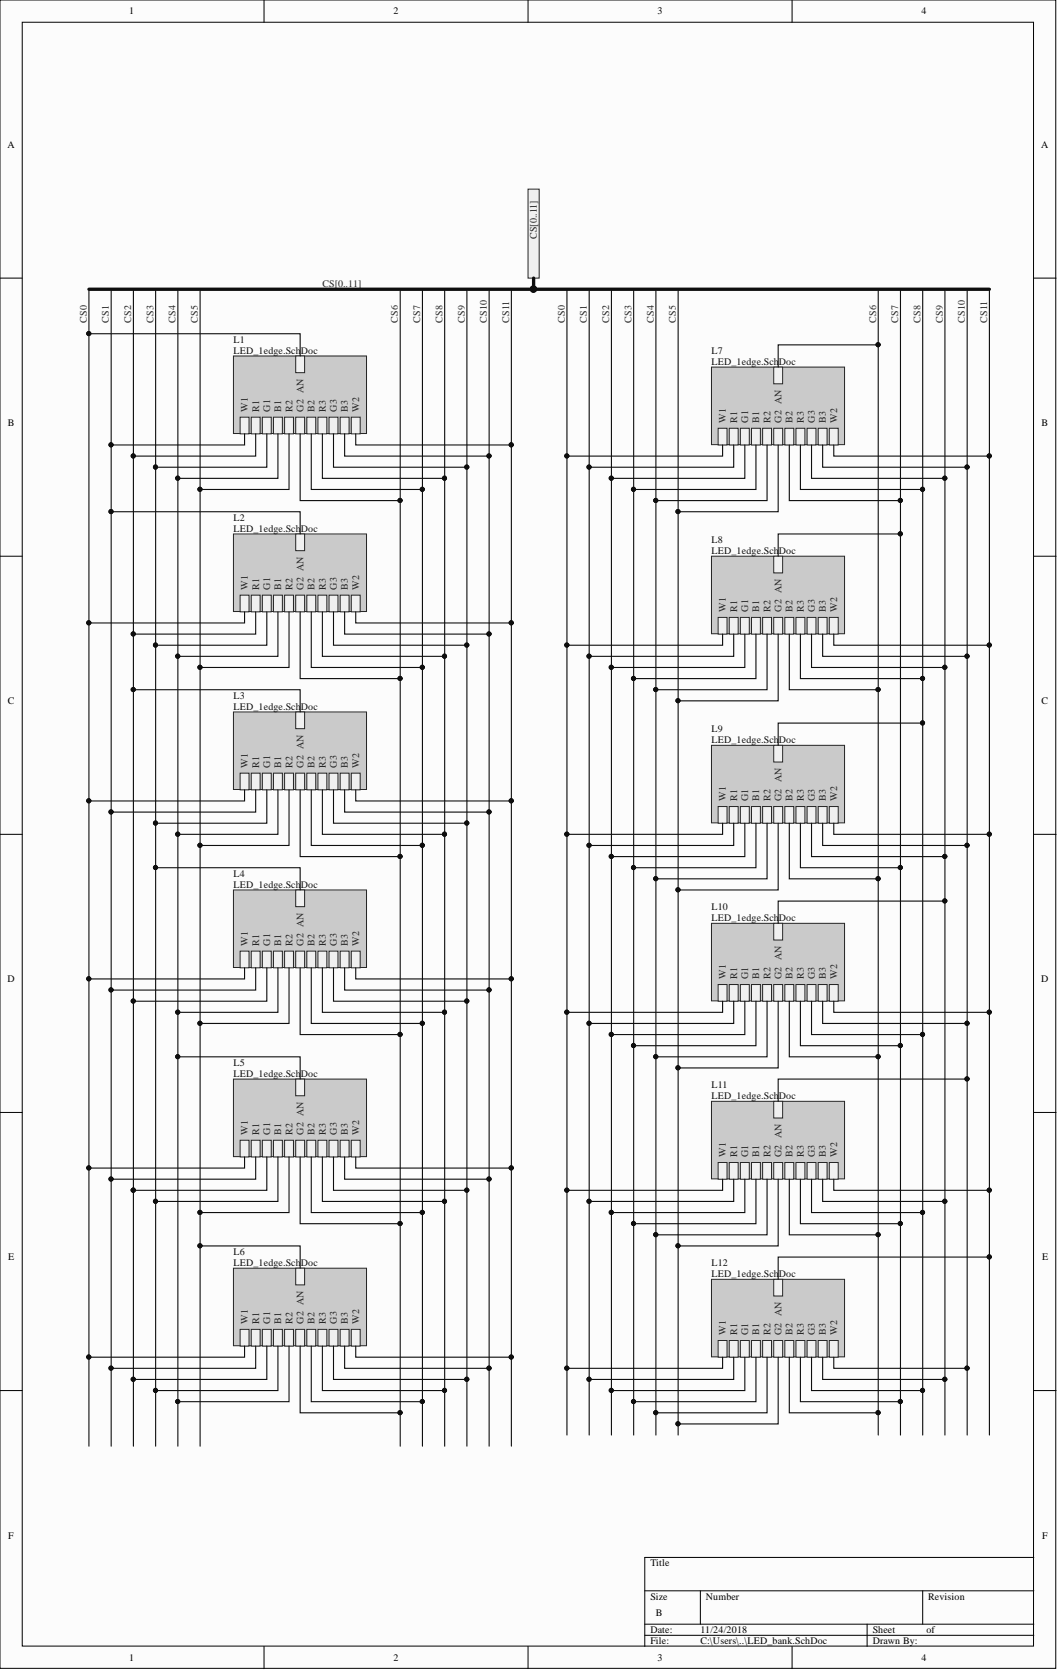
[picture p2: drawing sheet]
<svg xmlns="http://www.w3.org/2000/svg" width="241mm" height="381mm" viewBox="0 0 241 381" stroke-linecap="round" stroke-linejoin="round" font-family="sans-serif">
<defs><g id="words">
<g font-size="2.3">
<text x="29.5" y="3.3">1</text>
<text x="89.8" y="3.3">2</text>
<text x="149.9" y="3.3">3</text>
<text x="210.2" y="3.3">4</text>
<text x="1.7" y="33.7">A</text>
<text x="237.5" y="33.7">A</text>
<text x="1.8" y="97.1">B</text>
<text x="237.6" y="97.1">B</text>
<text x="1.8" y="160.6">C</text>
<text x="237.6" y="160.6">C</text>
<text x="1.7" y="224">D</text>
<text x="237.5" y="224">D</text>
<text x="1.9" y="287.4">E</text>
<text x="237.7" y="287.4">E</text>
<text x="1.9" y="350.8">F</text>
<text x="237.7" y="350.8">F</text>
<text x="148.3" y="357.1">Title</text>
<text x="148.3" y="364.7">Size</text>
<text x="161" y="364.7">Number</text>
<text x="211.7" y="364.7">Revision</text>
<text x="149.6" y="368.5">B</text>
<text x="148.3" y="372.4">Date:</text>
<text x="148.3" y="374.9">File:</text>
<text x="159.7" y="372.4">11/24/2018</text>
<text x="159.7" y="374.9">C:\Users\..\LED_bank.SchDoc</text>
<text x="199" y="372.4">Sheet</text>
<text x="199" y="374.9">Drawn By:</text>
<text x="211.3" y="372.4">of</text>
<text x="29.5" y="378.7">1</text>
<text x="89.8" y="378.7">2</text>
<text x="149.9" y="378.7">3</text>
<text x="210.2" y="378.7">4</text>
</g>
<g font-size="2.3" fill="#262626">
<text x="122.5" y="54.4" transform="rotate(-90 122.5 54.4)">CS[0..11]</text>
<text x="73.5" y="65.4">CS[0..11]</text>
<text x="19.8" y="73.6" transform="rotate(-90 19.8 73.6)">CS0</text>
<text x="24.8" y="73.6" transform="rotate(-90 24.8 73.6)">CS1</text>
<text x="29.9" y="73.6" transform="rotate(-90 29.9 73.6)">CS2</text>
<text x="35" y="73.6" transform="rotate(-90 35 73.6)">CS3</text>
<text x="40.1" y="73.6" transform="rotate(-90 40.1 73.6)">CS4</text>
<text x="45.1" y="73.6" transform="rotate(-90 45.1 73.6)">CS5</text>
<text x="90.8" y="73.6" transform="rotate(-90 90.8 73.6)">CS6</text>
<text x="95.8" y="73.6" transform="rotate(-90 95.8 73.6)">CS7</text>
<text x="100.9" y="73.6" transform="rotate(-90 100.9 73.6)">CS8</text>
<text x="106" y="73.6" transform="rotate(-90 106 73.6)">CS9</text>
<text x="111.1" y="73.6" transform="rotate(-90 111.1 73.6)">CS10</text>
<text x="116.1" y="73.6" transform="rotate(-90 116.1 73.6)">CS11</text>
<text x="128.8" y="73.6" transform="rotate(-90 128.8 73.6)">CS0</text>
<text x="133.9" y="73.6" transform="rotate(-90 133.9 73.6)">CS1</text>
<text x="138.9" y="73.6" transform="rotate(-90 138.9 73.6)">CS2</text>
<text x="144" y="73.6" transform="rotate(-90 144 73.6)">CS3</text>
<text x="149.1" y="73.6" transform="rotate(-90 149.1 73.6)">CS4</text>
<text x="154.2" y="73.6" transform="rotate(-90 154.2 73.6)">CS5</text>
<text x="199.8" y="73.6" transform="rotate(-90 199.8 73.6)">CS6</text>
<text x="204.9" y="73.6" transform="rotate(-90 204.9 73.6)">CS7</text>
<text x="209.9" y="73.6" transform="rotate(-90 209.9 73.6)">CS8</text>
<text x="215" y="73.6" transform="rotate(-90 215 73.6)">CS9</text>
<text x="220.1" y="73.6" transform="rotate(-90 220.1 73.6)">CS10</text>
<text x="225.1" y="73.6" transform="rotate(-90 225.1 73.6)">CS11</text>
<text x="56.5" y="93.8" transform="rotate(-90 56.5 93.8)">W1</text>
<text x="59.1" y="93.8" transform="rotate(-90 59.1 93.8)">R1</text>
<text x="61.6" y="93.8" transform="rotate(-90 61.6 93.8)">G1</text>
<text x="64.1" y="93.8" transform="rotate(-90 64.1 93.8)">B1</text>
<text x="66.7" y="93.8" transform="rotate(-90 66.7 93.8)">R2</text>
<text x="69.2" y="93.8" transform="rotate(-90 69.2 93.8)">G2 AN</text>
<text x="71.8" y="93.8" transform="rotate(-90 71.8 93.8)">B2</text>
<text x="74.3" y="93.8" transform="rotate(-90 74.3 93.8)">R3</text>
<text x="76.8" y="93.8" transform="rotate(-90 76.8 93.8)">G3</text>
<text x="79.4" y="93.8" transform="rotate(-90 79.4 93.8)">B3</text>
<text x="81.9" y="93.8" transform="rotate(-90 81.9 93.8)">W2</text>
<text x="165.6" y="96.4" transform="rotate(-90 165.6 96.4)">W1</text>
<text x="168.1" y="96.4" transform="rotate(-90 168.1 96.4)">R1</text>
<text x="170.6" y="96.4" transform="rotate(-90 170.6 96.4)">G1</text>
<text x="173.2" y="96.4" transform="rotate(-90 173.2 96.4)">B1</text>
<text x="175.7" y="96.4" transform="rotate(-90 175.7 96.4)">R2</text>
<text x="178.2" y="96.4" transform="rotate(-90 178.2 96.4)">G2 AN</text>
<text x="180.8" y="96.4" transform="rotate(-90 180.8 96.4)">B2</text>
<text x="183.3" y="96.4" transform="rotate(-90 183.3 96.4)">R3</text>
<text x="185.8" y="96.4" transform="rotate(-90 185.8 96.4)">G3</text>
<text x="188.4" y="96.4" transform="rotate(-90 188.4 96.4)">B3</text>
<text x="190.9" y="96.4" transform="rotate(-90 190.9 96.4)">W2</text>
<text x="56.5" y="134.4" transform="rotate(-90 56.5 134.4)">W1</text>
<text x="59.1" y="134.4" transform="rotate(-90 59.1 134.4)">R1</text>
<text x="61.6" y="134.4" transform="rotate(-90 61.6 134.4)">G1</text>
<text x="64.1" y="134.4" transform="rotate(-90 64.1 134.4)">B1</text>
<text x="66.7" y="134.4" transform="rotate(-90 66.7 134.4)">R2</text>
<text x="69.2" y="134.4" transform="rotate(-90 69.2 134.4)">G2 AN</text>
<text x="71.8" y="134.4" transform="rotate(-90 71.8 134.4)">B2</text>
<text x="74.3" y="134.4" transform="rotate(-90 74.3 134.4)">R3</text>
<text x="76.8" y="134.4" transform="rotate(-90 76.8 134.4)">G3</text>
<text x="79.4" y="134.4" transform="rotate(-90 79.4 134.4)">B3</text>
<text x="81.9" y="134.4" transform="rotate(-90 81.9 134.4)">W2</text>
<text x="165.6" y="139.5" transform="rotate(-90 165.6 139.5)">W1</text>
<text x="168.1" y="139.5" transform="rotate(-90 168.1 139.5)">R1</text>
<text x="170.6" y="139.5" transform="rotate(-90 170.6 139.5)">G1</text>
<text x="173.2" y="139.5" transform="rotate(-90 173.2 139.5)">B1</text>
<text x="175.7" y="139.5" transform="rotate(-90 175.7 139.5)">R2</text>
<text x="178.2" y="139.5" transform="rotate(-90 178.2 139.5)">G2 AN</text>
<text x="180.8" y="139.5" transform="rotate(-90 180.8 139.5)">B2</text>
<text x="183.3" y="139.5" transform="rotate(-90 183.3 139.5)">R3</text>
<text x="185.8" y="139.5" transform="rotate(-90 185.8 139.5)">G3</text>
<text x="188.4" y="139.5" transform="rotate(-90 188.4 139.5)">B3</text>
<text x="190.9" y="139.5" transform="rotate(-90 190.9 139.5)">W2</text>
<text x="56.5" y="175" transform="rotate(-90 56.5 175)">W1</text>
<text x="59.1" y="175" transform="rotate(-90 59.1 175)">R1</text>
<text x="61.6" y="175" transform="rotate(-90 61.6 175)">G1</text>
<text x="64.1" y="175" transform="rotate(-90 64.1 175)">B1</text>
<text x="66.7" y="175" transform="rotate(-90 66.7 175)">R2</text>
<text x="69.2" y="175" transform="rotate(-90 69.2 175)">G2 AN</text>
<text x="71.8" y="175" transform="rotate(-90 71.8 175)">B2</text>
<text x="74.3" y="175" transform="rotate(-90 74.3 175)">R3</text>
<text x="76.8" y="175" transform="rotate(-90 76.8 175)">G3</text>
<text x="79.4" y="175" transform="rotate(-90 79.4 175)">B3</text>
<text x="81.9" y="175" transform="rotate(-90 81.9 175)">W2</text>
<text x="165.6" y="182.6" transform="rotate(-90 165.6 182.6)">W1</text>
<text x="168.1" y="182.6" transform="rotate(-90 168.1 182.6)">R1</text>
<text x="170.6" y="182.6" transform="rotate(-90 170.6 182.6)">G1</text>
<text x="173.2" y="182.6" transform="rotate(-90 173.2 182.6)">B1</text>
<text x="175.7" y="182.6" transform="rotate(-90 175.7 182.6)">R2</text>
<text x="178.2" y="182.6" transform="rotate(-90 178.2 182.6)">G2 AN</text>
<text x="180.8" y="182.6" transform="rotate(-90 180.8 182.6)">B2</text>
<text x="183.3" y="182.6" transform="rotate(-90 183.3 182.6)">R3</text>
<text x="185.8" y="182.6" transform="rotate(-90 185.8 182.6)">G3</text>
<text x="188.4" y="182.6" transform="rotate(-90 188.4 182.6)">B3</text>
<text x="190.9" y="182.6" transform="rotate(-90 190.9 182.6)">W2</text>
<text x="56.5" y="215.6" transform="rotate(-90 56.5 215.6)">W1</text>
<text x="59.1" y="215.6" transform="rotate(-90 59.1 215.6)">R1</text>
<text x="61.6" y="215.6" transform="rotate(-90 61.6 215.6)">G1</text>
<text x="64.1" y="215.6" transform="rotate(-90 64.1 215.6)">B1</text>
<text x="66.7" y="215.6" transform="rotate(-90 66.7 215.6)">R2</text>
<text x="69.2" y="215.6" transform="rotate(-90 69.2 215.6)">G2 AN</text>
<text x="71.8" y="215.6" transform="rotate(-90 71.8 215.6)">B2</text>
<text x="74.3" y="215.6" transform="rotate(-90 74.3 215.6)">R3</text>
<text x="76.8" y="215.6" transform="rotate(-90 76.8 215.6)">G3</text>
<text x="79.4" y="215.6" transform="rotate(-90 79.4 215.6)">B3</text>
<text x="81.9" y="215.6" transform="rotate(-90 81.9 215.6)">W2</text>
<text x="165.6" y="223.2" transform="rotate(-90 165.6 223.2)">W1</text>
<text x="168.1" y="223.2" transform="rotate(-90 168.1 223.2)">R1</text>
<text x="170.6" y="223.2" transform="rotate(-90 170.6 223.2)">G1</text>
<text x="173.2" y="223.2" transform="rotate(-90 173.2 223.2)">B1</text>
<text x="175.7" y="223.2" transform="rotate(-90 175.7 223.2)">R2</text>
<text x="178.2" y="223.2" transform="rotate(-90 178.2 223.2)">G2 AN</text>
<text x="180.8" y="223.2" transform="rotate(-90 180.8 223.2)">B2</text>
<text x="183.3" y="223.2" transform="rotate(-90 183.3 223.2)">R3</text>
<text x="185.8" y="223.2" transform="rotate(-90 185.8 223.2)">G3</text>
<text x="188.4" y="223.2" transform="rotate(-90 188.4 223.2)">B3</text>
<text x="190.9" y="223.2" transform="rotate(-90 190.9 223.2)">W2</text>
<text x="56.5" y="258.7" transform="rotate(-90 56.5 258.7)">W1</text>
<text x="59.1" y="258.7" transform="rotate(-90 59.1 258.7)">R1</text>
<text x="61.6" y="258.7" transform="rotate(-90 61.6 258.7)">G1</text>
<text x="64.1" y="258.7" transform="rotate(-90 64.1 258.7)">B1</text>
<text x="66.7" y="258.7" transform="rotate(-90 66.7 258.7)">R2</text>
<text x="69.2" y="258.7" transform="rotate(-90 69.2 258.7)">G2 AN</text>
<text x="71.8" y="258.7" transform="rotate(-90 71.8 258.7)">B2</text>
<text x="74.3" y="258.7" transform="rotate(-90 74.3 258.7)">R3</text>
<text x="76.8" y="258.7" transform="rotate(-90 76.8 258.7)">G3</text>
<text x="79.4" y="258.7" transform="rotate(-90 79.4 258.7)">B3</text>
<text x="81.9" y="258.7" transform="rotate(-90 81.9 258.7)">W2</text>
<text x="165.6" y="263.8" transform="rotate(-90 165.6 263.8)">W1</text>
<text x="168.1" y="263.8" transform="rotate(-90 168.1 263.8)">R1</text>
<text x="170.6" y="263.8" transform="rotate(-90 170.6 263.8)">G1</text>
<text x="173.2" y="263.8" transform="rotate(-90 173.2 263.8)">B1</text>
<text x="175.7" y="263.8" transform="rotate(-90 175.7 263.8)">R2</text>
<text x="178.2" y="263.8" transform="rotate(-90 178.2 263.8)">G2 AN</text>
<text x="180.8" y="263.8" transform="rotate(-90 180.8 263.8)">B2</text>
<text x="183.3" y="263.8" transform="rotate(-90 183.3 263.8)">R3</text>
<text x="185.8" y="263.8" transform="rotate(-90 185.8 263.8)">G3</text>
<text x="188.4" y="263.8" transform="rotate(-90 188.4 263.8)">B3</text>
<text x="190.9" y="263.8" transform="rotate(-90 190.9 263.8)">W2</text>
<text x="56.5" y="301.8" transform="rotate(-90 56.5 301.8)">W1</text>
<text x="59.1" y="301.8" transform="rotate(-90 59.1 301.8)">R1</text>
<text x="61.6" y="301.8" transform="rotate(-90 61.6 301.8)">G1</text>
<text x="64.1" y="301.8" transform="rotate(-90 64.1 301.8)">B1</text>
<text x="66.7" y="301.8" transform="rotate(-90 66.7 301.8)">R2</text>
<text x="69.2" y="301.8" transform="rotate(-90 69.2 301.8)">G2 AN</text>
<text x="71.8" y="301.8" transform="rotate(-90 71.8 301.8)">B2</text>
<text x="74.3" y="301.8" transform="rotate(-90 74.3 301.8)">R3</text>
<text x="76.8" y="301.8" transform="rotate(-90 76.8 301.8)">G3</text>
<text x="79.4" y="301.8" transform="rotate(-90 79.4 301.8)">B3</text>
<text x="81.9" y="301.8" transform="rotate(-90 81.9 301.8)">W2</text>
<text x="165.6" y="304.4" transform="rotate(-90 165.6 304.4)">W1</text>
<text x="168.1" y="304.4" transform="rotate(-90 168.1 304.4)">R1</text>
<text x="170.6" y="304.4" transform="rotate(-90 170.6 304.4)">G1</text>
<text x="173.2" y="304.4" transform="rotate(-90 173.2 304.4)">B1</text>
<text x="175.7" y="304.4" transform="rotate(-90 175.7 304.4)">R2</text>
<text x="178.2" y="304.4" transform="rotate(-90 178.2 304.4)">G2 AN</text>
<text x="180.8" y="304.4" transform="rotate(-90 180.8 304.4)">B2</text>
<text x="183.3" y="304.4" transform="rotate(-90 183.3 304.4)">R3</text>
<text x="185.8" y="304.4" transform="rotate(-90 185.8 304.4)">G3</text>
<text x="188.4" y="304.4" transform="rotate(-90 188.4 304.4)">B3</text>
<text x="190.9" y="304.4" transform="rotate(-90 190.9 304.4)">W2</text>
</g>
<g font-size="2.3" fill="#0e0e0e">
<text x="53.2" y="78.1">L1</text>
<text x="53.2" y="80.7">LED_1edge.Sch</text>
<text x="68.6" y="80.7">Doc</text>
<text x="162.3" y="80.7">L7</text>
<text x="162.3" y="83.2">LED_1edge.Sch</text>
<text x="177.6" y="83.2">Doc</text>
<text x="53.2" y="118.7">L2</text>
<text x="53.2" y="121.2">LED_1edge.Sch</text>
<text x="68.6" y="121.2">Doc</text>
<text x="162.3" y="123.8">L8</text>
<text x="162.3" y="126.3">LED_1edge.Sch</text>
<text x="177.6" y="126.3">Doc</text>
<text x="53.2" y="159.3">L3</text>
<text x="53.2" y="161.8">LED_1edge.Sch</text>
<text x="68.6" y="161.8">Doc</text>
<text x="162.3" y="166.9">L9</text>
<text x="162.3" y="169.4">LED_1edge.Sch</text>
<text x="177.6" y="169.4">Doc</text>
<text x="53.2" y="199.9">L4</text>
<text x="53.2" y="202.4">LED_1edge.Sch</text>
<text x="68.6" y="202.4">Doc</text>
<text x="162.3" y="207.5">L10</text>
<text x="162.3" y="210">LED_1edge.Sch</text>
<text x="177.6" y="210">Doc</text>
<text x="53.2" y="243">L5</text>
<text x="53.2" y="245.5">LED_1edge.Sch</text>
<text x="68.6" y="245.5">Doc</text>
<text x="162.3" y="248.1">L11</text>
<text x="162.3" y="250.6">LED_1edge.Sch</text>
<text x="177.6" y="250.6">Doc</text>
<text x="53.2" y="286.1">L6</text>
<text x="53.2" y="288.7">LED_1edge.Sch</text>
<text x="68.6" y="288.7">Doc</text>
<text x="162.3" y="288.7">L12</text>
<text x="162.3" y="291.2">LED_1edge.Sch</text>
<text x="177.6" y="291.2">Doc</text>
</g>
</g></defs>
<g fill="#fcfcfc" stroke="#000" stroke-width=".23">
<path d="M0 0h240.8v380.4h-240.8z"/>
<path d="M5.1 5.1h230.6v370.2h-230.6z"/>
</g>
<g fill="none" stroke="#000" stroke-width=".23">
<path d="M60.2 0v5.1M120.4 0v5.1M180.6 0v5.1M0 63.4h5.1M235.8 63.4h5.1M0 126.8h5.1M235.8 126.8h5.1M0 190.2h5.1M235.8 190.2h5.1M0 253.6h5.1M235.8 253.6h5.1M0 317.1h5.1"/>
<path d="M235.8 317.1h5.1M235.8 355.1h-88.7v20.3M60.2 375.4v5.1M120.4 375.4v5.1M147.1 362.7h88.7M147.1 370.3h88.7M147.1 372.9h88.7M159.7 362.7v7.6M180.6 375.4v5.1M197.8 370.3v5.1M210.4 362.7v7.6"/>
</g>
<path d="M53.2 81.2h30.4v17.6h-30.4z" fill="#cacaca" stroke="#262626" stroke-width=".23"/>
<path d="M67.4 81.2h2.1v3.8h-2.1z" fill-rule="evenodd" fill="#f0f0f0"/>
<path d="M67.4 81.2h2.1v3.8h-2.1z" fill="none" stroke="#262626" stroke-width=".23"/>
<path d="M57.3 95.1h2v3.8h-2z" fill-rule="evenodd" fill="#f0f0f0"/>
<path d="M57.3 95.1h2v3.8h-2z" fill="none" stroke="#262626" stroke-width=".23"/>
<path d="M59.8 95.1h2.1v3.8h-2.1z" fill-rule="evenodd" fill="#f0f0f0"/>
<path d="M59.8 95.1h2.1v3.8h-2.1z" fill="none" stroke="#262626" stroke-width=".23"/>
<path d="M62.4 95.1h2v3.8h-2z" fill-rule="evenodd" fill="#f0f0f0"/>
<path d="M62.4 95.1h2v3.8h-2z" fill="none" stroke="#262626" stroke-width=".23"/>
<path d="M64.9 95.1h2v3.8h-2z" fill-rule="evenodd" fill="#f0f0f0"/>
<path d="M64.9 95.1h2v3.8h-2z" fill="none" stroke="#262626" stroke-width=".23"/>
<path d="M67.4 95.1h2.1v3.8h-2.1z" fill-rule="evenodd" fill="#f0f0f0"/>
<path d="M67.4 95.1h2.1v3.8h-2.1z" fill="none" stroke="#262626" stroke-width=".23"/>
<path d="M70 95.1h2v3.8h-2z" fill-rule="evenodd" fill="#f0f0f0"/>
<path d="M70 95.1h2v3.8h-2z" fill="none" stroke="#262626" stroke-width=".23"/>
<path d="M72.5 95.1h2v3.8h-2z" fill-rule="evenodd" fill="#f0f0f0"/>
<path d="M72.5 95.1h2v3.8h-2z" fill="none" stroke="#262626" stroke-width=".23"/>
<path d="M75 95.1h2.1v3.8h-2.1z" fill-rule="evenodd" fill="#f0f0f0"/>
<path d="M75 95.1h2.1v3.8h-2.1z" fill="none" stroke="#262626" stroke-width=".23"/>
<path d="M77.6 95.1h2v3.8h-2z" fill-rule="evenodd" fill="#f0f0f0"/>
<path d="M77.6 95.1h2v3.8h-2z" fill="none" stroke="#262626" stroke-width=".23"/>
<path d="M54.8 95.1h2v3.8h-2z" fill-rule="evenodd" fill="#f0f0f0"/>
<path d="M54.8 95.1h2v3.8h-2z" fill="none" stroke="#262626" stroke-width=".23"/>
<path d="M80.1 95.1h2v3.8h-2z" fill-rule="evenodd" fill="#f0f0f0"/>
<path d="M80.1 95.1h2v3.8h-2z" fill="none" stroke="#262626" stroke-width=".23"/>
<path d="M53.2 121.8h30.4v17.6h-30.4z" fill="#cacaca" stroke="#262626" stroke-width=".23"/>
<path d="M67.4 121.8h2.1v3.8h-2.1z" fill-rule="evenodd" fill="#f0f0f0"/>
<path d="M67.4 121.8h2.1v3.8h-2.1z" fill="none" stroke="#262626" stroke-width=".23"/>
<path d="M57.3 135.7h2v3.8h-2z" fill-rule="evenodd" fill="#f0f0f0"/>
<path d="M57.3 135.7h2v3.8h-2z" fill="none" stroke="#262626" stroke-width=".23"/>
<path d="M59.8 135.7h2.1v3.8h-2.1z" fill-rule="evenodd" fill="#f0f0f0"/>
<path d="M59.8 135.7h2.1v3.8h-2.1z" fill="none" stroke="#262626" stroke-width=".23"/>
<path d="M62.4 135.7h2v3.8h-2z" fill-rule="evenodd" fill="#f0f0f0"/>
<path d="M62.4 135.7h2v3.8h-2z" fill="none" stroke="#262626" stroke-width=".23"/>
<path d="M64.9 135.7h2v3.8h-2z" fill-rule="evenodd" fill="#f0f0f0"/>
<path d="M64.9 135.7h2v3.8h-2z" fill="none" stroke="#262626" stroke-width=".23"/>
<path d="M67.4 135.7h2.1v3.8h-2.1z" fill-rule="evenodd" fill="#f0f0f0"/>
<path d="M67.4 135.7h2.1v3.8h-2.1z" fill="none" stroke="#262626" stroke-width=".23"/>
<path d="M70 135.7h2v3.8h-2z" fill-rule="evenodd" fill="#f0f0f0"/>
<path d="M70 135.7h2v3.8h-2z" fill="none" stroke="#262626" stroke-width=".23"/>
<path d="M72.5 135.7h2v3.8h-2z" fill-rule="evenodd" fill="#f0f0f0"/>
<path d="M72.5 135.7h2v3.8h-2z" fill="none" stroke="#262626" stroke-width=".23"/>
<path d="M75 135.7h2.1v3.8h-2.1z" fill-rule="evenodd" fill="#f0f0f0"/>
<path d="M75 135.7h2.1v3.8h-2.1z" fill="none" stroke="#262626" stroke-width=".23"/>
<path d="M77.6 135.7h2v3.8h-2z" fill-rule="evenodd" fill="#f0f0f0"/>
<path d="M77.6 135.7h2v3.8h-2z" fill="none" stroke="#262626" stroke-width=".23"/>
<path d="M54.8 135.7h2v3.8h-2z" fill-rule="evenodd" fill="#f0f0f0"/>
<path d="M54.8 135.7h2v3.8h-2z" fill="none" stroke="#262626" stroke-width=".23"/>
<path d="M80.1 135.7h2v3.8h-2z" fill-rule="evenodd" fill="#f0f0f0"/>
<path d="M80.1 135.7h2v3.8h-2z" fill="none" stroke="#262626" stroke-width=".23"/>
<path d="M53.2 162.3h30.4v17.7h-30.4z" fill="#cacaca" stroke="#262626" stroke-width=".23"/>
<path d="M67.4 162.3h2.1v3.8h-2.1z" fill-rule="evenodd" fill="#f0f0f0"/>
<path d="M67.4 162.3h2.1v3.8h-2.1z" fill="none" stroke="#262626" stroke-width=".23"/>
<path d="M57.3 176.3h2v3.8h-2z" fill-rule="evenodd" fill="#f0f0f0"/>
<path d="M57.3 176.3h2v3.8h-2z" fill="none" stroke="#262626" stroke-width=".23"/>
<path d="M59.8 176.3h2.1v3.8h-2.1z" fill-rule="evenodd" fill="#f0f0f0"/>
<path d="M59.8 176.3h2.1v3.8h-2.1z" fill="none" stroke="#262626" stroke-width=".23"/>
<path d="M62.4 176.3h2v3.8h-2z" fill-rule="evenodd" fill="#f0f0f0"/>
<path d="M62.4 176.3h2v3.8h-2z" fill="none" stroke="#262626" stroke-width=".23"/>
<path d="M64.9 176.3h2v3.8h-2z" fill-rule="evenodd" fill="#f0f0f0"/>
<path d="M64.9 176.3h2v3.8h-2z" fill="none" stroke="#262626" stroke-width=".23"/>
<path d="M67.4 176.3h2.1v3.8h-2.1z" fill-rule="evenodd" fill="#f0f0f0"/>
<path d="M67.4 176.3h2.1v3.8h-2.1z" fill="none" stroke="#262626" stroke-width=".23"/>
<path d="M70 176.3h2v3.8h-2z" fill-rule="evenodd" fill="#f0f0f0"/>
<path d="M70 176.3h2v3.8h-2z" fill="none" stroke="#262626" stroke-width=".23"/>
<path d="M72.5 176.3h2v3.8h-2z" fill-rule="evenodd" fill="#f0f0f0"/>
<path d="M72.5 176.3h2v3.8h-2z" fill="none" stroke="#262626" stroke-width=".23"/>
<path d="M75 176.3h2.1v3.8h-2.1z" fill-rule="evenodd" fill="#f0f0f0"/>
<path d="M75 176.3h2.1v3.8h-2.1z" fill="none" stroke="#262626" stroke-width=".23"/>
<path d="M77.6 176.3h2v3.8h-2z" fill-rule="evenodd" fill="#f0f0f0"/>
<path d="M77.6 176.3h2v3.8h-2z" fill="none" stroke="#262626" stroke-width=".23"/>
<path d="M54.8 176.3h2v3.8h-2z" fill-rule="evenodd" fill="#f0f0f0"/>
<path d="M54.8 176.3h2v3.8h-2z" fill="none" stroke="#262626" stroke-width=".23"/>
<path d="M80.1 176.3h2v3.8h-2z" fill-rule="evenodd" fill="#f0f0f0"/>
<path d="M80.1 176.3h2v3.8h-2z" fill="none" stroke="#262626" stroke-width=".23"/>
<path d="M53.2 202.9h30.4v17.7h-30.4z" fill="#cacaca" stroke="#262626" stroke-width=".23"/>
<path d="M67.4 202.9h2.1v3.8h-2.1z" fill-rule="evenodd" fill="#f0f0f0"/>
<path d="M67.4 202.9h2.1v3.8h-2.1z" fill="none" stroke="#262626" stroke-width=".23"/>
<path d="M57.3 216.9h2v3.8h-2z" fill-rule="evenodd" fill="#f0f0f0"/>
<path d="M57.3 216.9h2v3.8h-2z" fill="none" stroke="#262626" stroke-width=".23"/>
<path d="M59.8 216.9h2.1v3.8h-2.1z" fill-rule="evenodd" fill="#f0f0f0"/>
<path d="M59.8 216.9h2.1v3.8h-2.1z" fill="none" stroke="#262626" stroke-width=".23"/>
<path d="M62.4 216.9h2v3.8h-2z" fill-rule="evenodd" fill="#f0f0f0"/>
<path d="M62.4 216.9h2v3.8h-2z" fill="none" stroke="#262626" stroke-width=".23"/>
<path d="M64.9 216.9h2v3.8h-2z" fill-rule="evenodd" fill="#f0f0f0"/>
<path d="M64.9 216.9h2v3.8h-2z" fill="none" stroke="#262626" stroke-width=".23"/>
<path d="M67.4 216.9h2.1v3.8h-2.1z" fill-rule="evenodd" fill="#f0f0f0"/>
<path d="M67.4 216.9h2.1v3.8h-2.1z" fill="none" stroke="#262626" stroke-width=".23"/>
<path d="M70 216.9h2v3.8h-2z" fill-rule="evenodd" fill="#f0f0f0"/>
<path d="M70 216.9h2v3.8h-2z" fill="none" stroke="#262626" stroke-width=".23"/>
<path d="M72.5 216.9h2v3.8h-2z" fill-rule="evenodd" fill="#f0f0f0"/>
<path d="M72.5 216.9h2v3.8h-2z" fill="none" stroke="#262626" stroke-width=".23"/>
<path d="M75 216.9h2.1v3.8h-2.1z" fill-rule="evenodd" fill="#f0f0f0"/>
<path d="M75 216.9h2.1v3.8h-2.1z" fill="none" stroke="#262626" stroke-width=".23"/>
<path d="M77.6 216.9h2v3.8h-2z" fill-rule="evenodd" fill="#f0f0f0"/>
<path d="M77.6 216.9h2v3.8h-2z" fill="none" stroke="#262626" stroke-width=".23"/>
<path d="M54.8 216.9h2v3.8h-2z" fill-rule="evenodd" fill="#f0f0f0"/>
<path d="M54.8 216.9h2v3.8h-2z" fill="none" stroke="#262626" stroke-width=".23"/>
<path d="M80.1 216.9h2v3.8h-2z" fill-rule="evenodd" fill="#f0f0f0"/>
<path d="M80.1 216.9h2v3.8h-2z" fill="none" stroke="#262626" stroke-width=".23"/>
<path d="M53.2 246h30.4v17.7h-30.4z" fill="#cacaca" stroke="#262626" stroke-width=".23"/>
<path d="M67.4 246h2.1v3.8h-2.1z" fill-rule="evenodd" fill="#f0f0f0"/>
<path d="M67.4 246h2.1v3.8h-2.1z" fill="none" stroke="#262626" stroke-width=".23"/>
<path d="M57.3 260h2v3.8h-2z" fill-rule="evenodd" fill="#f0f0f0"/>
<path d="M57.3 260h2v3.8h-2z" fill="none" stroke="#262626" stroke-width=".23"/>
<path d="M59.8 260h2.1v3.8h-2.1z" fill-rule="evenodd" fill="#f0f0f0"/>
<path d="M59.8 260h2.1v3.8h-2.1z" fill="none" stroke="#262626" stroke-width=".23"/>
<path d="M62.4 260h2v3.8h-2z" fill-rule="evenodd" fill="#f0f0f0"/>
<path d="M62.4 260h2v3.8h-2z" fill="none" stroke="#262626" stroke-width=".23"/>
<path d="M64.9 260h2v3.8h-2z" fill-rule="evenodd" fill="#f0f0f0"/>
<path d="M64.9 260h2v3.8h-2z" fill="none" stroke="#262626" stroke-width=".23"/>
<path d="M67.4 260h2.1v3.8h-2.1z" fill-rule="evenodd" fill="#f0f0f0"/>
<path d="M67.4 260h2.1v3.8h-2.1z" fill="none" stroke="#262626" stroke-width=".23"/>
<path d="M70 260h2v3.8h-2z" fill-rule="evenodd" fill="#f0f0f0"/>
<path d="M70 260h2v3.8h-2z" fill="none" stroke="#262626" stroke-width=".23"/>
<path d="M72.5 260h2v3.8h-2z" fill-rule="evenodd" fill="#f0f0f0"/>
<path d="M72.5 260h2v3.8h-2z" fill="none" stroke="#262626" stroke-width=".23"/>
<path d="M75 260h2.1v3.8h-2.1z" fill-rule="evenodd" fill="#f0f0f0"/>
<path d="M75 260h2.1v3.8h-2.1z" fill="none" stroke="#262626" stroke-width=".23"/>
<path d="M77.6 260h2v3.8h-2z" fill-rule="evenodd" fill="#f0f0f0"/>
<path d="M77.6 260h2v3.8h-2z" fill="none" stroke="#262626" stroke-width=".23"/>
<path d="M54.8 260h2v3.8h-2z" fill-rule="evenodd" fill="#f0f0f0"/>
<path d="M54.8 260h2v3.8h-2z" fill="none" stroke="#262626" stroke-width=".23"/>
<path d="M80.1 260h2v3.8h-2z" fill-rule="evenodd" fill="#f0f0f0"/>
<path d="M80.1 260h2v3.8h-2z" fill="none" stroke="#262626" stroke-width=".23"/>
<path d="M53.2 289.2h30.4v17.6h-30.4z" fill="#cacaca" stroke="#262626" stroke-width=".23"/>
<path d="M67.4 289.2h2.1v3.8h-2.1z" fill-rule="evenodd" fill="#f0f0f0"/>
<path d="M67.4 289.2h2.1v3.8h-2.1z" fill="none" stroke="#262626" stroke-width=".23"/>
<path d="M57.3 303.1h2v3.8h-2z" fill-rule="evenodd" fill="#f0f0f0"/>
<path d="M57.3 303.1h2v3.8h-2z" fill="none" stroke="#262626" stroke-width=".23"/>
<path d="M59.8 303.1h2.1v3.8h-2.1z" fill-rule="evenodd" fill="#f0f0f0"/>
<path d="M59.8 303.1h2.1v3.8h-2.1z" fill="none" stroke="#262626" stroke-width=".23"/>
<path d="M62.4 303.1h2v3.8h-2z" fill-rule="evenodd" fill="#f0f0f0"/>
<path d="M62.4 303.1h2v3.8h-2z" fill="none" stroke="#262626" stroke-width=".23"/>
<path d="M64.9 303.1h2v3.8h-2z" fill-rule="evenodd" fill="#f0f0f0"/>
<path d="M64.9 303.1h2v3.8h-2z" fill="none" stroke="#262626" stroke-width=".23"/>
<path d="M67.4 303.1h2.1v3.8h-2.1z" fill-rule="evenodd" fill="#f0f0f0"/>
<path d="M67.4 303.1h2.1v3.8h-2.1z" fill="none" stroke="#262626" stroke-width=".23"/>
<path d="M70 303.1h2v3.8h-2z" fill-rule="evenodd" fill="#f0f0f0"/>
<path d="M70 303.1h2v3.8h-2z" fill="none" stroke="#262626" stroke-width=".23"/>
<path d="M72.5 303.1h2v3.8h-2z" fill-rule="evenodd" fill="#f0f0f0"/>
<path d="M72.5 303.1h2v3.8h-2z" fill="none" stroke="#262626" stroke-width=".23"/>
<path d="M75 303.1h2.1v3.8h-2.1z" fill-rule="evenodd" fill="#f0f0f0"/>
<path d="M75 303.1h2.1v3.8h-2.1z" fill="none" stroke="#262626" stroke-width=".23"/>
<path d="M77.6 303.1h2v3.8h-2z" fill-rule="evenodd" fill="#f0f0f0"/>
<path d="M77.6 303.1h2v3.8h-2z" fill="none" stroke="#262626" stroke-width=".23"/>
<path d="M54.8 303.1h2v3.8h-2z" fill-rule="evenodd" fill="#f0f0f0"/>
<path d="M54.8 303.1h2v3.8h-2z" fill="none" stroke="#262626" stroke-width=".23"/>
<path d="M80.1 303.1h2v3.8h-2z" fill-rule="evenodd" fill="#f0f0f0"/>
<path d="M80.1 303.1h2v3.8h-2z" fill="none" stroke="#262626" stroke-width=".23"/>
<path d="M162.3 83.7h30.3v17.7h-30.3z" fill="#cacaca" stroke="#262626" stroke-width=".23"/>
<path d="M176.5 83.7h2v3.8h-2z" fill-rule="evenodd" fill="#f0f0f0"/>
<path d="M176.5 83.7h2v3.8h-2z" fill="none" stroke="#262626" stroke-width=".23"/>
<path d="M166.3 97.7h2.1v3.8h-2.1z" fill-rule="evenodd" fill="#f0f0f0"/>
<path d="M166.3 97.7h2.1v3.8h-2.1z" fill="none" stroke="#262626" stroke-width=".23"/>
<path d="M168.9 97.7h2v3.8h-2z" fill-rule="evenodd" fill="#f0f0f0"/>
<path d="M168.9 97.7h2v3.8h-2z" fill="none" stroke="#262626" stroke-width=".23"/>
<path d="M171.4 97.7h2v3.8h-2z" fill-rule="evenodd" fill="#f0f0f0"/>
<path d="M171.4 97.7h2v3.8h-2z" fill="none" stroke="#262626" stroke-width=".23"/>
<path d="M173.9 97.7h2.1v3.8h-2.1z" fill-rule="evenodd" fill="#f0f0f0"/>
<path d="M173.9 97.7h2.1v3.8h-2.1z" fill="none" stroke="#262626" stroke-width=".23"/>
<path d="M176.5 97.7h2v3.8h-2z" fill-rule="evenodd" fill="#f0f0f0"/>
<path d="M176.5 97.7h2v3.8h-2z" fill="none" stroke="#262626" stroke-width=".23"/>
<path d="M179 97.7h2v3.8h-2z" fill-rule="evenodd" fill="#f0f0f0"/>
<path d="M179 97.7h2v3.8h-2z" fill="none" stroke="#262626" stroke-width=".23"/>
<path d="M181.5 97.7h2.1v3.8h-2.1z" fill-rule="evenodd" fill="#f0f0f0"/>
<path d="M181.5 97.7h2.1v3.8h-2.1z" fill="none" stroke="#262626" stroke-width=".23"/>
<path d="M184.1 97.7h2v3.8h-2z" fill-rule="evenodd" fill="#f0f0f0"/>
<path d="M184.1 97.7h2v3.8h-2z" fill="none" stroke="#262626" stroke-width=".23"/>
<path d="M186.6 97.7h2v3.8h-2z" fill-rule="evenodd" fill="#f0f0f0"/>
<path d="M186.6 97.7h2v3.8h-2z" fill="none" stroke="#262626" stroke-width=".23"/>
<path d="M163.8 97.7h2v3.8h-2z" fill-rule="evenodd" fill="#f0f0f0"/>
<path d="M163.8 97.7h2v3.8h-2z" fill="none" stroke="#262626" stroke-width=".23"/>
<path d="M189.1 97.7h2.1v3.8h-2.1z" fill-rule="evenodd" fill="#f0f0f0"/>
<path d="M189.1 97.7h2.1v3.8h-2.1z" fill="none" stroke="#262626" stroke-width=".23"/>
<path d="M162.3 126.8h30.3v17.7h-30.3z" fill="#cacaca" stroke="#262626" stroke-width=".23"/>
<path d="M176.5 126.8h2v3.8h-2z" fill-rule="evenodd" fill="#f0f0f0"/>
<path d="M176.5 126.8h2v3.8h-2z" fill="none" stroke="#262626" stroke-width=".23"/>
<path d="M166.3 140.8h2.1v3.8h-2.1z" fill-rule="evenodd" fill="#f0f0f0"/>
<path d="M166.3 140.8h2.1v3.8h-2.1z" fill="none" stroke="#262626" stroke-width=".23"/>
<path d="M168.9 140.8h2v3.8h-2z" fill-rule="evenodd" fill="#f0f0f0"/>
<path d="M168.9 140.8h2v3.8h-2z" fill="none" stroke="#262626" stroke-width=".23"/>
<path d="M171.4 140.8h2v3.8h-2z" fill-rule="evenodd" fill="#f0f0f0"/>
<path d="M171.4 140.8h2v3.8h-2z" fill="none" stroke="#262626" stroke-width=".23"/>
<path d="M173.9 140.8h2.1v3.8h-2.1z" fill-rule="evenodd" fill="#f0f0f0"/>
<path d="M173.9 140.8h2.1v3.8h-2.1z" fill="none" stroke="#262626" stroke-width=".23"/>
<path d="M176.5 140.8h2v3.8h-2z" fill-rule="evenodd" fill="#f0f0f0"/>
<path d="M176.5 140.8h2v3.8h-2z" fill="none" stroke="#262626" stroke-width=".23"/>
<path d="M179 140.8h2v3.8h-2z" fill-rule="evenodd" fill="#f0f0f0"/>
<path d="M179 140.8h2v3.8h-2z" fill="none" stroke="#262626" stroke-width=".23"/>
<path d="M181.5 140.8h2.1v3.8h-2.1z" fill-rule="evenodd" fill="#f0f0f0"/>
<path d="M181.5 140.8h2.1v3.8h-2.1z" fill="none" stroke="#262626" stroke-width=".23"/>
<path d="M184.1 140.8h2v3.8h-2z" fill-rule="evenodd" fill="#f0f0f0"/>
<path d="M184.1 140.8h2v3.8h-2z" fill="none" stroke="#262626" stroke-width=".23"/>
<path d="M186.6 140.8h2v3.8h-2z" fill-rule="evenodd" fill="#f0f0f0"/>
<path d="M186.6 140.8h2v3.8h-2z" fill="none" stroke="#262626" stroke-width=".23"/>
<path d="M163.8 140.8h2v3.8h-2z" fill-rule="evenodd" fill="#f0f0f0"/>
<path d="M163.8 140.8h2v3.8h-2z" fill="none" stroke="#262626" stroke-width=".23"/>
<path d="M189.1 140.8h2.1v3.8h-2.1z" fill-rule="evenodd" fill="#f0f0f0"/>
<path d="M189.1 140.8h2.1v3.8h-2.1z" fill="none" stroke="#262626" stroke-width=".23"/>
<path d="M162.3 169.9h30.3v17.7h-30.3z" fill="#cacaca" stroke="#262626" stroke-width=".23"/>
<path d="M176.5 169.9h2v3.8h-2z" fill-rule="evenodd" fill="#f0f0f0"/>
<path d="M176.5 169.9h2v3.8h-2z" fill="none" stroke="#262626" stroke-width=".23"/>
<path d="M166.3 183.9h2.1v3.8h-2.1z" fill-rule="evenodd" fill="#f0f0f0"/>
<path d="M166.3 183.9h2.1v3.8h-2.1z" fill="none" stroke="#262626" stroke-width=".23"/>
<path d="M168.9 183.9h2v3.8h-2z" fill-rule="evenodd" fill="#f0f0f0"/>
<path d="M168.9 183.9h2v3.8h-2z" fill="none" stroke="#262626" stroke-width=".23"/>
<path d="M171.4 183.9h2v3.8h-2z" fill-rule="evenodd" fill="#f0f0f0"/>
<path d="M171.4 183.9h2v3.8h-2z" fill="none" stroke="#262626" stroke-width=".23"/>
<path d="M173.9 183.9h2.1v3.8h-2.1z" fill-rule="evenodd" fill="#f0f0f0"/>
<path d="M173.9 183.9h2.1v3.8h-2.1z" fill="none" stroke="#262626" stroke-width=".23"/>
<path d="M176.5 183.9h2v3.8h-2z" fill-rule="evenodd" fill="#f0f0f0"/>
<path d="M176.5 183.9h2v3.8h-2z" fill="none" stroke="#262626" stroke-width=".23"/>
<path d="M179 183.9h2v3.8h-2z" fill-rule="evenodd" fill="#f0f0f0"/>
<path d="M179 183.9h2v3.8h-2z" fill="none" stroke="#262626" stroke-width=".23"/>
<path d="M181.5 183.9h2.1v3.8h-2.1z" fill-rule="evenodd" fill="#f0f0f0"/>
<path d="M181.5 183.9h2.1v3.8h-2.1z" fill="none" stroke="#262626" stroke-width=".23"/>
<path d="M184.1 183.9h2v3.8h-2z" fill-rule="evenodd" fill="#f0f0f0"/>
<path d="M184.1 183.9h2v3.8h-2z" fill="none" stroke="#262626" stroke-width=".23"/>
<path d="M186.6 183.9h2v3.8h-2z" fill-rule="evenodd" fill="#f0f0f0"/>
<path d="M186.6 183.9h2v3.8h-2z" fill="none" stroke="#262626" stroke-width=".23"/>
<path d="M163.8 183.9h2v3.8h-2z" fill-rule="evenodd" fill="#f0f0f0"/>
<path d="M163.8 183.9h2v3.8h-2z" fill="none" stroke="#262626" stroke-width=".23"/>
<path d="M189.1 183.9h2.1v3.8h-2.1z" fill-rule="evenodd" fill="#f0f0f0"/>
<path d="M189.1 183.9h2.1v3.8h-2.1z" fill="none" stroke="#262626" stroke-width=".23"/>
<path d="M162.3 210.5h30.3v17.7h-30.3z" fill="#cacaca" stroke="#262626" stroke-width=".23"/>
<path d="M176.5 210.5h2v3.8h-2z" fill-rule="evenodd" fill="#f0f0f0"/>
<path d="M176.5 210.5h2v3.8h-2z" fill="none" stroke="#262626" stroke-width=".23"/>
<path d="M166.3 224.5h2.1v3.8h-2.1z" fill-rule="evenodd" fill="#f0f0f0"/>
<path d="M166.3 224.5h2.1v3.8h-2.1z" fill="none" stroke="#262626" stroke-width=".23"/>
<path d="M168.9 224.5h2v3.8h-2z" fill-rule="evenodd" fill="#f0f0f0"/>
<path d="M168.9 224.5h2v3.8h-2z" fill="none" stroke="#262626" stroke-width=".23"/>
<path d="M171.4 224.5h2v3.8h-2z" fill-rule="evenodd" fill="#f0f0f0"/>
<path d="M171.4 224.5h2v3.8h-2z" fill="none" stroke="#262626" stroke-width=".23"/>
<path d="M173.9 224.5h2.1v3.8h-2.1z" fill-rule="evenodd" fill="#f0f0f0"/>
<path d="M173.9 224.5h2.1v3.8h-2.1z" fill="none" stroke="#262626" stroke-width=".23"/>
<path d="M176.5 224.5h2v3.8h-2z" fill-rule="evenodd" fill="#f0f0f0"/>
<path d="M176.5 224.5h2v3.8h-2z" fill="none" stroke="#262626" stroke-width=".23"/>
<path d="M179 224.5h2v3.8h-2z" fill-rule="evenodd" fill="#f0f0f0"/>
<path d="M179 224.5h2v3.8h-2z" fill="none" stroke="#262626" stroke-width=".23"/>
<path d="M181.5 224.5h2.1v3.8h-2.1z" fill-rule="evenodd" fill="#f0f0f0"/>
<path d="M181.5 224.5h2.1v3.8h-2.1z" fill="none" stroke="#262626" stroke-width=".23"/>
<path d="M184.1 224.5h2v3.8h-2z" fill-rule="evenodd" fill="#f0f0f0"/>
<path d="M184.1 224.5h2v3.8h-2z" fill="none" stroke="#262626" stroke-width=".23"/>
<path d="M186.6 224.5h2v3.8h-2z" fill-rule="evenodd" fill="#f0f0f0"/>
<path d="M186.6 224.5h2v3.8h-2z" fill="none" stroke="#262626" stroke-width=".23"/>
<path d="M163.8 224.5h2v3.8h-2z" fill-rule="evenodd" fill="#f0f0f0"/>
<path d="M163.8 224.5h2v3.8h-2z" fill="none" stroke="#262626" stroke-width=".23"/>
<path d="M189.1 224.5h2.1v3.8h-2.1z" fill-rule="evenodd" fill="#f0f0f0"/>
<path d="M189.1 224.5h2.1v3.8h-2.1z" fill="none" stroke="#262626" stroke-width=".23"/>
<path d="M162.3 251.1h30.3v17.7h-30.3z" fill="#cacaca" stroke="#262626" stroke-width=".23"/>
<path d="M176.5 251.1h2v3.8h-2z" fill-rule="evenodd" fill="#f0f0f0"/>
<path d="M176.5 251.1h2v3.8h-2z" fill="none" stroke="#262626" stroke-width=".23"/>
<path d="M166.3 265.1h2.1v3.8h-2.1z" fill-rule="evenodd" fill="#f0f0f0"/>
<path d="M166.3 265.1h2.1v3.8h-2.1z" fill="none" stroke="#262626" stroke-width=".23"/>
<path d="M168.9 265.1h2v3.8h-2z" fill-rule="evenodd" fill="#f0f0f0"/>
<path d="M168.9 265.1h2v3.8h-2z" fill="none" stroke="#262626" stroke-width=".23"/>
<path d="M171.4 265.1h2v3.8h-2z" fill-rule="evenodd" fill="#f0f0f0"/>
<path d="M171.4 265.1h2v3.8h-2z" fill="none" stroke="#262626" stroke-width=".23"/>
<path d="M173.9 265.1h2.1v3.8h-2.1z" fill-rule="evenodd" fill="#f0f0f0"/>
<path d="M173.9 265.1h2.1v3.8h-2.1z" fill="none" stroke="#262626" stroke-width=".23"/>
<path d="M176.5 265.1h2v3.8h-2z" fill-rule="evenodd" fill="#f0f0f0"/>
<path d="M176.5 265.1h2v3.8h-2z" fill="none" stroke="#262626" stroke-width=".23"/>
<path d="M179 265.1h2v3.8h-2z" fill-rule="evenodd" fill="#f0f0f0"/>
<path d="M179 265.1h2v3.8h-2z" fill="none" stroke="#262626" stroke-width=".23"/>
<path d="M181.5 265.1h2.1v3.8h-2.1z" fill-rule="evenodd" fill="#f0f0f0"/>
<path d="M181.5 265.1h2.1v3.8h-2.1z" fill="none" stroke="#262626" stroke-width=".23"/>
<path d="M184.1 265.1h2v3.8h-2z" fill-rule="evenodd" fill="#f0f0f0"/>
<path d="M184.1 265.1h2v3.8h-2z" fill="none" stroke="#262626" stroke-width=".23"/>
<path d="M186.6 265.1h2v3.8h-2z" fill-rule="evenodd" fill="#f0f0f0"/>
<path d="M186.6 265.1h2v3.8h-2z" fill="none" stroke="#262626" stroke-width=".23"/>
<path d="M163.8 265.1h2v3.8h-2z" fill-rule="evenodd" fill="#f0f0f0"/>
<path d="M163.8 265.1h2v3.8h-2z" fill="none" stroke="#262626" stroke-width=".23"/>
<path d="M189.1 265.1h2.1v3.8h-2.1z" fill-rule="evenodd" fill="#f0f0f0"/>
<path d="M189.1 265.1h2.1v3.8h-2.1z" fill="none" stroke="#262626" stroke-width=".23"/>
<path d="M162.3 291.7h30.3v17.7h-30.3z" fill="#cacaca" stroke="#262626" stroke-width=".23"/>
<path d="M176.5 291.7h2v3.8h-2z" fill-rule="evenodd" fill="#f0f0f0"/>
<path d="M176.5 291.7h2v3.8h-2z" fill="none" stroke="#262626" stroke-width=".23"/>
<path d="M166.3 305.6h2.1v3.8h-2.1z" fill-rule="evenodd" fill="#f0f0f0"/>
<path d="M166.3 305.6h2.1v3.8h-2.1z" fill="none" stroke="#262626" stroke-width=".23"/>
<path d="M168.9 305.6h2v3.8h-2z" fill-rule="evenodd" fill="#f0f0f0"/>
<path d="M168.9 305.6h2v3.8h-2z" fill="none" stroke="#262626" stroke-width=".23"/>
<path d="M171.4 305.6h2v3.8h-2z" fill-rule="evenodd" fill="#f0f0f0"/>
<path d="M171.4 305.6h2v3.8h-2z" fill="none" stroke="#262626" stroke-width=".23"/>
<path d="M173.9 305.6h2.1v3.8h-2.1z" fill-rule="evenodd" fill="#f0f0f0"/>
<path d="M173.9 305.6h2.1v3.8h-2.1z" fill="none" stroke="#262626" stroke-width=".23"/>
<path d="M176.5 305.6h2v3.8h-2z" fill-rule="evenodd" fill="#f0f0f0"/>
<path d="M176.5 305.6h2v3.8h-2z" fill="none" stroke="#262626" stroke-width=".23"/>
<path d="M179 305.6h2v3.8h-2z" fill-rule="evenodd" fill="#f0f0f0"/>
<path d="M179 305.6h2v3.8h-2z" fill="none" stroke="#262626" stroke-width=".23"/>
<path d="M181.5 305.6h2.1v3.8h-2.1z" fill-rule="evenodd" fill="#f0f0f0"/>
<path d="M181.5 305.6h2.1v3.8h-2.1z" fill="none" stroke="#262626" stroke-width=".23"/>
<path d="M184.1 305.6h2v3.8h-2z" fill-rule="evenodd" fill="#f0f0f0"/>
<path d="M184.1 305.6h2v3.8h-2z" fill="none" stroke="#262626" stroke-width=".23"/>
<path d="M186.6 305.6h2v3.8h-2z" fill-rule="evenodd" fill="#f0f0f0"/>
<path d="M186.6 305.6h2v3.8h-2z" fill="none" stroke="#262626" stroke-width=".23"/>
<path d="M163.8 305.6h2v3.8h-2z" fill-rule="evenodd" fill="#f0f0f0"/>
<path d="M163.8 305.6h2v3.8h-2z" fill="none" stroke="#262626" stroke-width=".23"/>
<path d="M189.1 305.6h2.1v3.8h-2.1z" fill-rule="evenodd" fill="#f0f0f0"/>
<path d="M189.1 305.6h2.1v3.8h-2.1z" fill="none" stroke="#262626" stroke-width=".23"/>
<path d="M120.4 43.1h2.6v20.3h-2.6z" fill-rule="evenodd" fill="#f0f0f0" stroke="#262626" stroke-width=".23"/>
<g fill="none" stroke="#0e0e0e" stroke-width=".25">
<path d="M20.3 76.1h48.2v5.1M20.3 65.9v263.8M25.4 65.9v263.8M30.4 65.9v205.5M35.5 65.9v263.8M40.6 65.9v263.8M45.6 65.9v263.8M91.3 65.9v263.8M96.3 65.9v263.8M101.4 65.9v263.8M106.5 65.9v263.8M111.6 65.9v263.8"/>
<path d="M116.6 65.9v263.8M129.3 65.9v261.3M134.4 65.9v261.3M139.4 65.9v43.2M144.5 65.9v261.3M149.6 65.9v261.3M154.7 65.9v258.8h22.8v-15.3M200.3 65.9v261.3M200.3 78.6h-22.8v5.1M205.4 65.9v261.3M210.4 65.9v261.3M215.5 65.9v261.3"/>
<path d="M220.6 65.9v261.3M225.7 65.9v261.3M55.8 98.9v2.6h-30.4M58.3 98.9v5.1h-27.9M60.9 98.9v7.6h-25.4M63.4 98.9v10.2h-22.8M65.9 98.9v12.7h-20.3M68.5 98.9v15.2h22.8M71 98.9v12.7h25.3M73.5 98.9v10.2h27.9M76.1 98.9v7.6h30.4M78.6 98.9v5.1h33"/>
<path d="M81.1 98.9v2.6h35.5M25.4 116.7h43.1v5.1M164.8 101.5v2.5h-35.5M167.3 101.5v5h-32.9M169.9 101.5v7.6h-30.5v218.1M172.4 101.5v10.1h-27.9M174.9 101.5v12.6h-25.3M177.5 101.5v15.2h-22.8M180 101.5v12.6h25.4M182.6 101.5v10.1h27.8M185.1 101.5v7.6h30.4M187.6 101.5v5h33"/>
<path d="M190.2 101.5v2.5h35.5M55.8 139.5v2.5h-35.5M58.3 139.5v5.1h-27.9M60.9 139.5v7.6h-25.4M63.4 139.5v10.2h-22.8M65.9 139.5v12.7h-20.3M68.5 139.5v15.2h22.8M71 139.5v12.7h25.3M73.5 139.5v10.2h27.9M76.1 139.5v7.6h30.4M78.6 139.5v5.1h33M81.1 139.5v2.5h35.5"/>
<path d="M205.4 121.8h-27.9v5M30.4 157.3h38.1v5M164.8 144.6v2.5h-35.5M167.3 144.6v5.1h-32.9M169.9 144.6v7.6h-30.5M172.4 144.6v10.1h-27.9M174.9 144.6v12.7h-25.3M177.5 144.6v15.2h-22.8M180 144.6v12.7h20.3M182.6 144.6v10.1h27.8M185.1 144.6v7.6h30.4M187.6 144.6v5.1h33"/>
<path d="M190.2 144.6v2.5h35.5M210.4 164.9h-32.9v5M35.5 197.8h33v5.1M55.8 180.1v2.5h-35.5M58.3 180.1v5.1h-32.9M60.9 180.1v7.6h-25.4M63.4 180.1v10.1h-22.8M65.9 180.1v12.7h-20.3M68.5 180.1v15.2h22.8M71 180.1v12.7h25.3M73.5 180.1v10.1h27.9M76.1 180.1v7.6h30.4"/>
<path d="M78.6 180.1v5.1h33M81.1 180.1v2.5h35.5M164.8 187.7v2.5h-35.5M167.3 187.7v5.1h-32.9M169.9 187.7v7.6h-30.5M172.4 187.7v10.1h-27.9M174.9 187.7v12.7h-25.3M177.5 187.7v15.2h-22.8M180 187.7v12.7h20.3M182.6 187.7v10.1h22.8M185.1 187.7v7.6h30.4M187.6 187.7v5.1h33"/>
<path d="M190.2 187.7v2.5h35.5M215.5 205.5h-38v5M55.8 220.7v2.5h-35.5M58.3 220.7v5h-32.9M60.9 220.7v7.6h-30.5M63.4 220.7v10.1h-22.8M65.9 220.7v12.7h-20.3M68.5 220.7v15.2h22.8M71 220.7v12.7h25.3M73.5 220.7v10.1h27.9M76.1 220.7v7.6h30.4M78.6 220.7v5h33"/>
<path d="M81.1 220.7v2.5h35.5M164.8 228.3v2.5h-35.5M167.3 228.3v5.1h-32.9M169.9 228.3v7.6h-30.5M172.4 228.3v10.1h-27.9M174.9 228.3v12.7h-25.3M177.5 228.3v15.2h-22.8M180 228.3v12.7h20.3M182.6 228.3v10.1h22.8M185.1 228.3v7.6h25.3M187.6 228.3v5.1h33M190.2 228.3v2.5h35.5"/>
<path d="M40.6 241h27.9v5M220.6 246h-43.1v5.1M30.4 271.4v43.1M55.8 263.8v2.5h-35.5M58.3 263.8v5.1h-32.9M60.9 263.8v7.6h-30.5M63.4 263.8v10.1h-27.9M65.9 263.8v12.7h-20.3M68.5 263.8v15.2h22.8M71 263.8v12.7h25.3M73.5 263.8v10.1h27.9M76.1 263.8v7.6h30.4"/>
<path d="M78.6 263.8v5.1h33M81.1 263.8v2.5h35.5M164.8 268.9v2.5h-35.5M167.3 268.9v5h-32.9M169.9 268.9v7.6h-30.5M172.4 268.9v10.1h-27.9M174.9 268.9v12.6h-25.3M177.5 268.9v15.2h-22.8M180 268.9v12.6h20.3M182.6 268.9v10.1h22.8M185.1 268.9v7.6h25.3M187.6 268.9v5h27.9"/>
<path d="M190.2 268.9v2.5h35.5M45.6 284.1h22.9v5.1M225.7 286.6h-48.2v5.1M55.8 306.9v2.5h-35.5M58.3 306.9v5.1h-32.9M60.9 306.9v7.6h-30.5v15.2M63.4 306.9v10.2h-27.9M65.9 306.9v12.7h-25.3M68.5 306.9v15.2h22.8M71 306.9v12.7h25.3M73.5 306.9v10.2h27.9M76.1 306.9v7.6h30.4"/>
<path d="M78.6 306.9v5.1h33M81.1 306.9v2.5h35.5M164.8 309.4v2.6h-35.5M167.3 309.4v5.1h-32.9M169.9 309.4v7.7h-30.5M172.4 309.4v10.2h-27.9M174.9 309.4v12.7h-25.3M180 309.4v12.7h20.3M182.6 309.4v10.2h22.8M185.1 309.4v7.7h25.3M187.6 309.4v5.1h27.9M190.2 309.4v2.6h30.4"/>
<path d="M154.7 324.7v2.5"/>
</g>
<g fill="#0e0e0e" stroke="#0e0e0e" stroke-width=".23">
<circle cx="35.5" cy="106.5" r=".47"/>
<circle cx="35.5" cy="147.1" r=".47"/>
<circle cx="35.5" cy="187.7" r=".47"/>
<circle cx="35.5" cy="197.8" r=".47"/>
<circle cx="35.5" cy="273.9" r=".47"/>
<circle cx="35.5" cy="317" r=".47"/>
<circle cx="40.5" cy="109" r=".47"/>
<circle cx="40.5" cy="149.6" r=".47"/>
<circle cx="40.5" cy="190.2" r=".47"/>
<circle cx="40.5" cy="230.8" r=".47"/>
<circle cx="40.5" cy="240.9" r=".47"/>
<circle cx="40.5" cy="319.6" r=".47"/>
<circle cx="25.3" cy="101.4" r=".47"/>
<circle cx="25.3" cy="116.6" r=".47"/>
<circle cx="25.3" cy="185.1" r=".47"/>
<circle cx="25.3" cy="225.7" r=".47"/>
<circle cx="25.3" cy="268.8" r=".47"/>
<circle cx="25.3" cy="311.9" r=".47"/>
<circle cx="20.2" cy="76.1" r=".47"/>
<circle cx="30.4" cy="104" r=".47"/>
<circle cx="45.6" cy="111.6" r=".47"/>
<circle cx="116.6" cy="101.4" r=".47"/>
<circle cx="111.5" cy="104" r=".47"/>
<circle cx="106.5" cy="106.5" r=".47"/>
<circle cx="101.4" cy="109" r=".47"/>
<circle cx="96.3" cy="111.6" r=".47"/>
<circle cx="91.2" cy="114.1" r=".47"/>
<circle cx="20.2" cy="142" r=".47"/>
<circle cx="30.4" cy="144.5" r=".47"/>
<circle cx="45.6" cy="152.2" r=".47"/>
<circle cx="116.6" cy="142" r=".47"/>
<circle cx="111.5" cy="144.5" r=".47"/>
<circle cx="106.5" cy="147.1" r=".47"/>
<circle cx="101.4" cy="149.6" r=".47"/>
<circle cx="96.3" cy="152.2" r=".47"/>
<circle cx="91.2" cy="154.7" r=".47"/>
<circle cx="91.2" cy="195.3" r=".47"/>
<circle cx="91.2" cy="235.9" r=".47"/>
<circle cx="91.2" cy="279" r=".47"/>
<circle cx="91.2" cy="322.1" r=".47"/>
<circle cx="96.3" cy="192.7" r=".47"/>
<circle cx="96.3" cy="233.3" r=".47"/>
<circle cx="96.3" cy="276.4" r=".47"/>
<circle cx="96.3" cy="319.6" r=".47"/>
<circle cx="101.4" cy="190.2" r=".47"/>
<circle cx="101.4" cy="230.8" r=".47"/>
<circle cx="101.4" cy="273.9" r=".47"/>
<circle cx="101.4" cy="317" r=".47"/>
<circle cx="106.5" cy="187.7" r=".47"/>
<circle cx="106.5" cy="228.2" r=".47"/>
<circle cx="106.5" cy="271.4" r=".47"/>
<circle cx="106.5" cy="314.5" r=".47"/>
<circle cx="111.5" cy="185.1" r=".47"/>
<circle cx="111.5" cy="225.7" r=".47"/>
<circle cx="111.5" cy="268.8" r=".47"/>
<circle cx="111.5" cy="311.9" r=".47"/>
<circle cx="116.6" cy="182.6" r=".47"/>
<circle cx="116.6" cy="223.2" r=".47"/>
<circle cx="116.6" cy="266.3" r=".47"/>
<circle cx="116.6" cy="309.4" r=".47"/>
<circle cx="30.4" cy="157.2" r=".47"/>
<circle cx="20.2" cy="182.6" r=".47"/>
<circle cx="45.6" cy="192.7" r=".47"/>
<circle cx="20.2" cy="223.2" r=".47"/>
<circle cx="30.4" cy="228.2" r=".47"/>
<circle cx="45.6" cy="233.3" r=".47"/>
<circle cx="20.2" cy="266.3" r=".47"/>
<circle cx="30.4" cy="271.4" r=".47"/>
<circle cx="45.6" cy="276.4" r=".47"/>
<circle cx="45.6" cy="284" r=".47"/>
<circle cx="20.2" cy="309.4" r=".47"/>
<circle cx="30.4" cy="314.5" r=".47"/>
<circle cx="144.5" cy="111.6" r=".47"/>
<circle cx="144.5" cy="154.7" r=".47"/>
<circle cx="144.5" cy="197.8" r=".47"/>
<circle cx="144.5" cy="238.4" r=".47"/>
<circle cx="144.5" cy="279" r=".47"/>
<circle cx="144.5" cy="319.6" r=".47"/>
<circle cx="134.3" cy="106.5" r=".47"/>
<circle cx="134.3" cy="149.6" r=".47"/>
<circle cx="134.3" cy="192.7" r=".47"/>
<circle cx="134.3" cy="233.3" r=".47"/>
<circle cx="134.3" cy="273.9" r=".47"/>
<circle cx="134.3" cy="314.5" r=".47"/>
<circle cx="200.3" cy="78.6" r=".47"/>
<circle cx="200.3" cy="157.2" r=".47"/>
<circle cx="200.3" cy="200.3" r=".47"/>
<circle cx="200.3" cy="240.9" r=".47"/>
<circle cx="200.3" cy="281.5" r=".47"/>
<circle cx="200.3" cy="322.1" r=".47"/>
<circle cx="205.3" cy="114.1" r=".47"/>
<circle cx="205.3" cy="121.7" r=".47"/>
<circle cx="205.3" cy="197.8" r=".47"/>
<circle cx="205.3" cy="238.4" r=".47"/>
<circle cx="205.3" cy="279" r=".47"/>
<circle cx="205.3" cy="319.6" r=".47"/>
<circle cx="210.4" cy="111.6" r=".47"/>
<circle cx="210.4" cy="154.7" r=".47"/>
<circle cx="210.4" cy="164.8" r=".47"/>
<circle cx="210.4" cy="235.9" r=".47"/>
<circle cx="210.4" cy="276.4" r=".47"/>
<circle cx="210.4" cy="317" r=".47"/>
<circle cx="215.5" cy="109" r=".47"/>
<circle cx="215.5" cy="152.2" r=".47"/>
<circle cx="215.5" cy="195.3" r=".47"/>
<circle cx="215.5" cy="205.4" r=".47"/>
<circle cx="215.5" cy="273.9" r=".47"/>
<circle cx="215.5" cy="314.5" r=".47"/>
<circle cx="220.5" cy="106.5" r=".47"/>
<circle cx="220.5" cy="149.6" r=".47"/>
<circle cx="220.5" cy="192.7" r=".47"/>
<circle cx="220.5" cy="233.3" r=".47"/>
<circle cx="220.5" cy="246" r=".47"/>
<circle cx="220.5" cy="311.9" r=".47"/>
<circle cx="225.6" cy="104" r=".47"/>
<circle cx="225.6" cy="147.1" r=".47"/>
<circle cx="225.6" cy="190.2" r=".47"/>
<circle cx="225.6" cy="230.8" r=".47"/>
<circle cx="225.6" cy="271.4" r=".47"/>
<circle cx="225.6" cy="286.6" r=".47"/>
<circle cx="129.3" cy="311.9" r=".47"/>
<circle cx="129.3" cy="271.4" r=".47"/>
<circle cx="129.3" cy="230.8" r=".47"/>
<circle cx="129.3" cy="190.2" r=".47"/>
<circle cx="129.3" cy="147.1" r=".47"/>
<circle cx="129.3" cy="104" r=".47"/>
<circle cx="139.4" cy="109" r=".47"/>
<circle cx="149.6" cy="114.1" r=".47"/>
<circle cx="139.4" cy="152.2" r=".47"/>
<circle cx="139.4" cy="195.3" r=".47"/>
<circle cx="139.4" cy="235.9" r=".47"/>
<circle cx="139.4" cy="276.4" r=".47"/>
<circle cx="139.4" cy="317" r=".47"/>
<circle cx="149.6" cy="157.2" r=".47"/>
<circle cx="154.6" cy="159.8" r=".47"/>
<circle cx="149.6" cy="200.3" r=".47"/>
<circle cx="154.6" cy="202.9" r=".47"/>
<circle cx="149.6" cy="240.9" r=".47"/>
<circle cx="154.6" cy="243.5" r=".47"/>
<circle cx="149.6" cy="281.5" r=".47"/>
<circle cx="154.6" cy="284" r=".47"/>
<circle cx="149.6" cy="322.1" r=".47"/>
<circle cx="154.6" cy="324.6" r=".47"/>
<circle cx="154.6" cy="116.6" r=".47"/>
<circle cx="121.7" cy="65.9" r=".72"/>
</g>
<path d="M20.3 65.9h205.4M121.7 63.4v2.5" fill="none" stroke="#0e0e0e" stroke-width=".76"/>
<use href="#words"/>
</svg>
